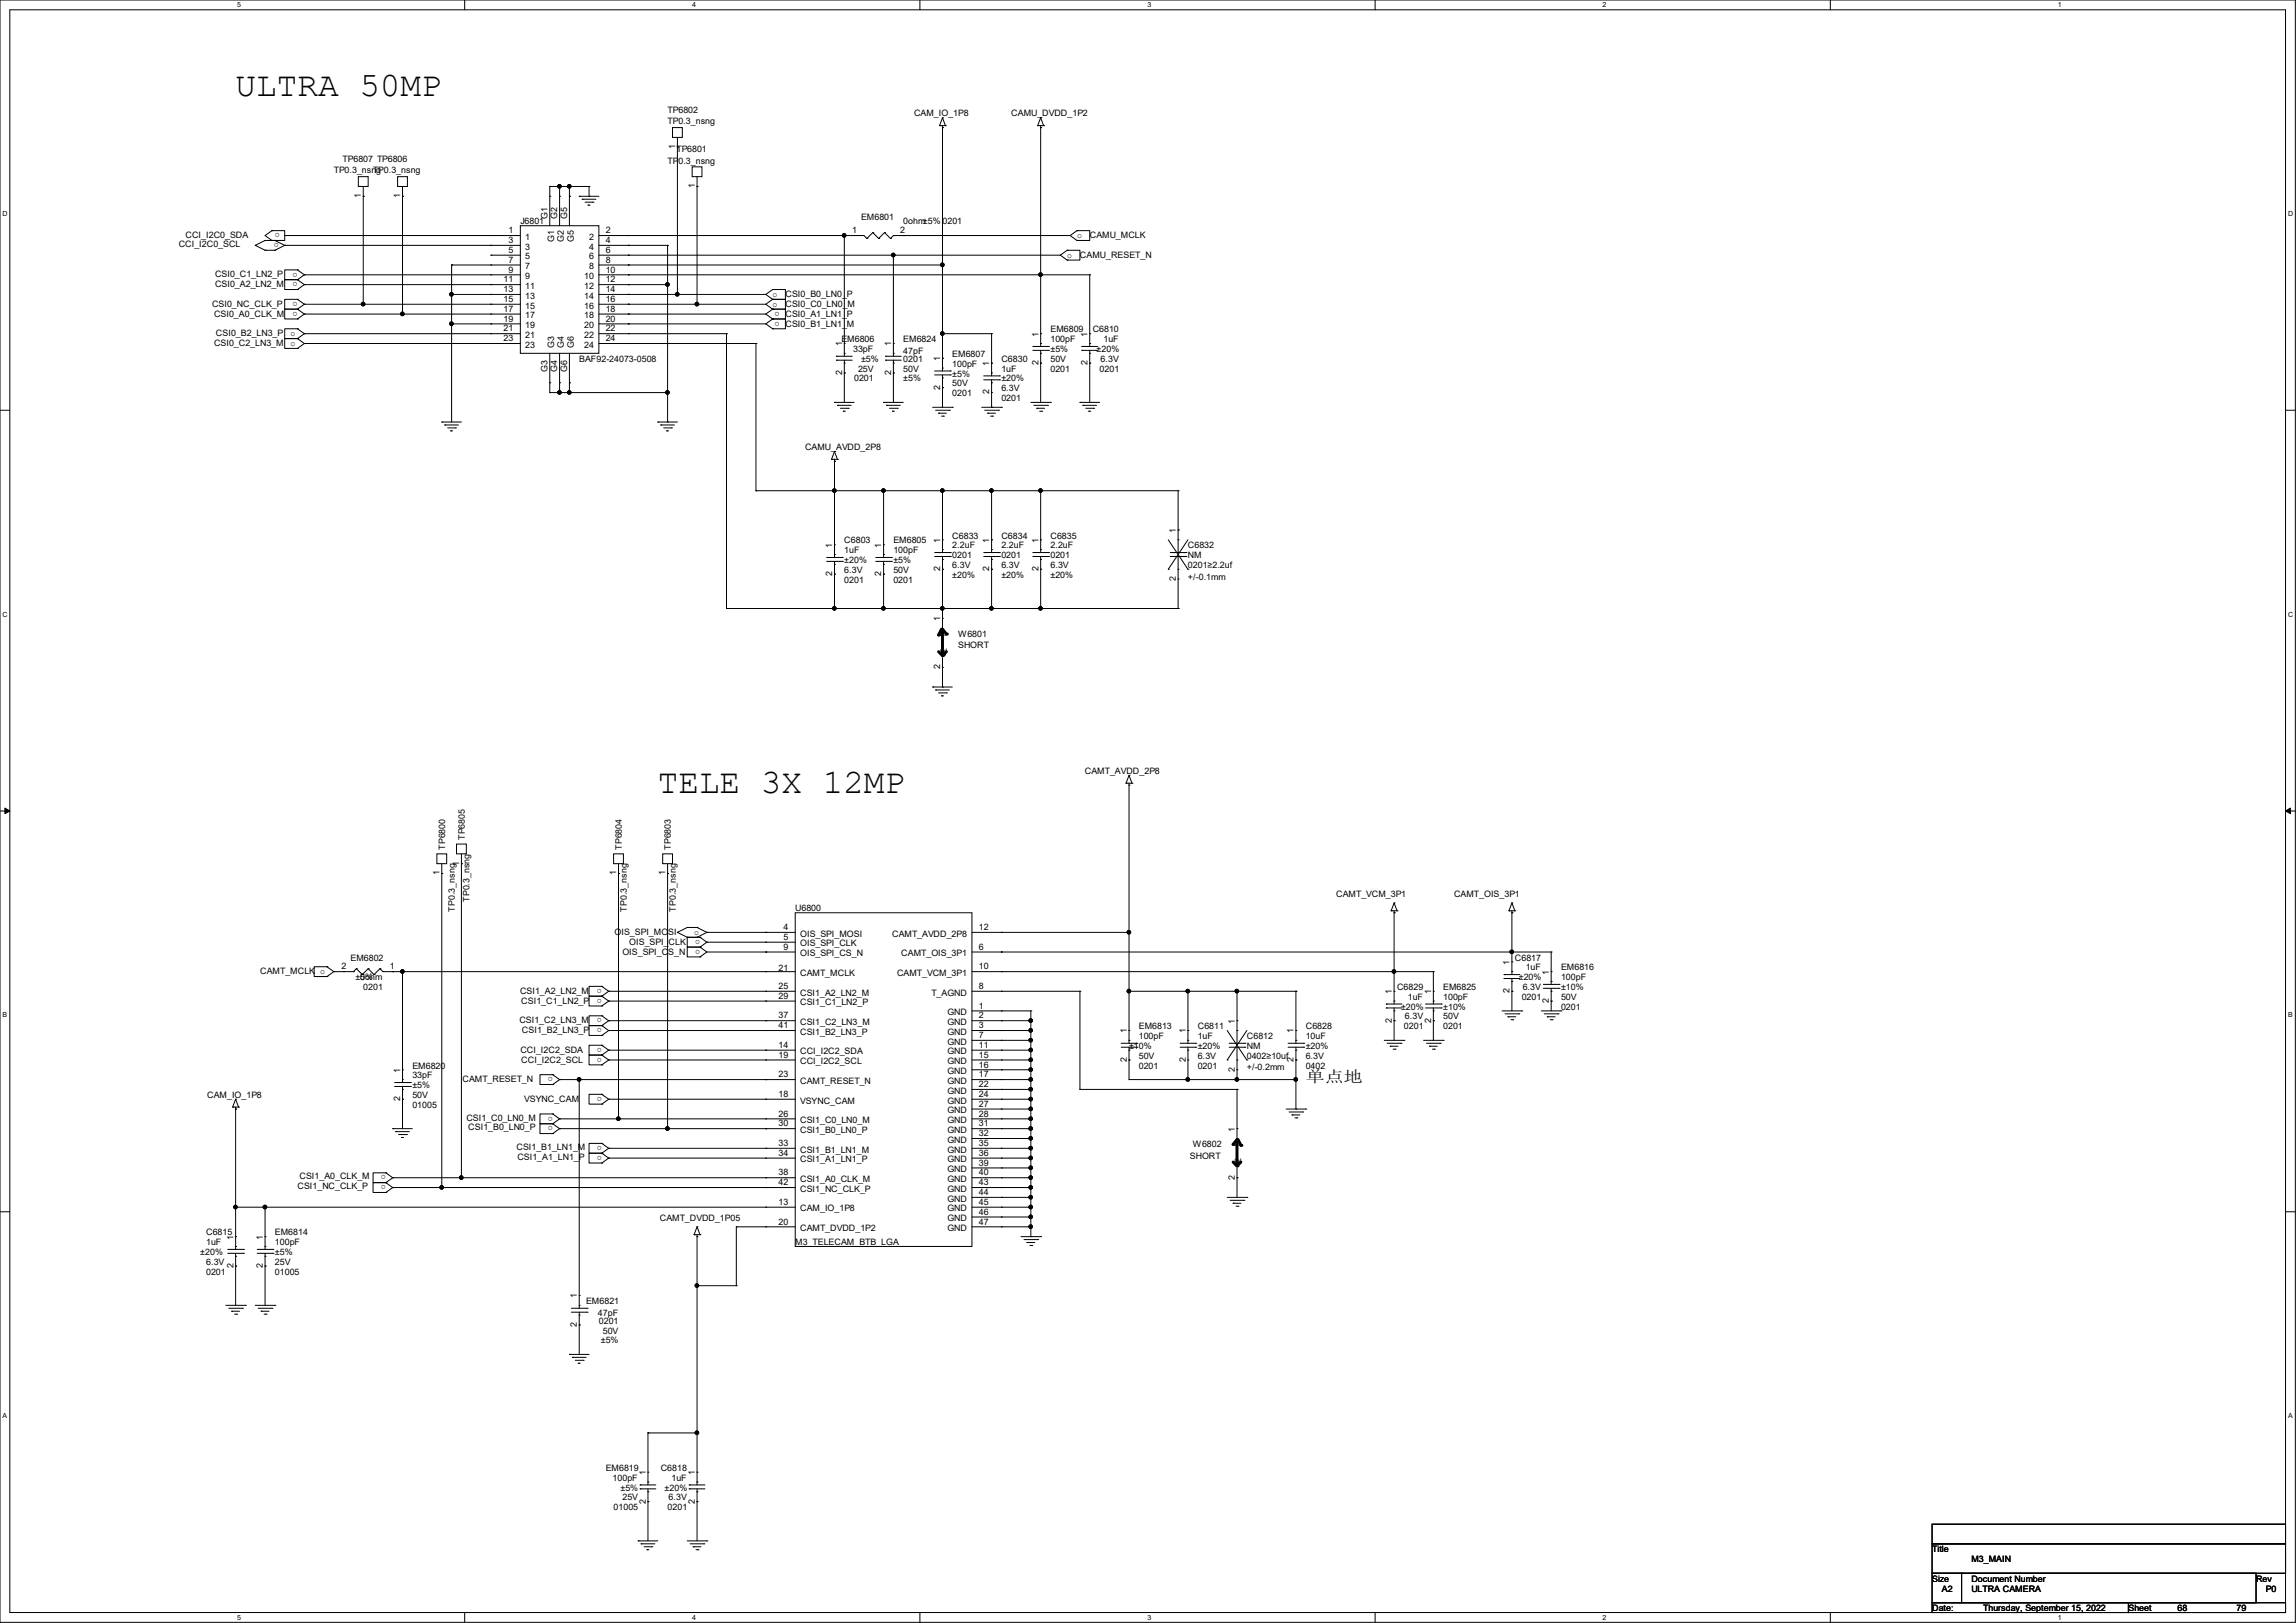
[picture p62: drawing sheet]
<svg xmlns="http://www.w3.org/2000/svg" width="297mm" height="210mm" viewBox="0 0 297 210" stroke-linecap="round" stroke-linejoin="round" font-family="sans-serif">
<defs><g id="words">
<g font-size="4.4">
<text x="30.5" y="12.4">ULTRA 50MP</text>
<text x="85.1" y="102.6">TELE 3X 12MP</text>
</g>
<text font-size="2" x="168.9" y="140">单点地</text>
<g font-size="1.1">
<text x="86.4" y="14.6">TP6802</text>
<text x="86.4" y="16.1">TP0.3_nsng</text>
<text x="118.2" y="15.1">CAM_IO_1P8</text>
<text x="130.8" y="15.1">CAMU_DVDD_1P2</text>
<text x="43.2" y="22.4">TP0.3_nsng</text>
<text x="44.3" y="20.9">TP6807 TP6806</text>
<text x="48.3" y="22.4">TP0.3_nsng</text>
<text x="86.4" y="21.2">TP0.3_nsng</text>
<text x="87.3" y="19.3" transform="rotate(-90 87.3 19.3)">1</text>
<text x="87.5" y="19.6">TP6801</text>
<text x="46.7" y="25.6" transform="rotate(-90 46.7 25.6)">1</text>
<text x="51.8" y="25.6" transform="rotate(-90 51.8 25.6)">1</text>
<text x="67.3" y="29">J6801</text>
<text x="70.8" y="28.3" transform="rotate(-90 70.8 28.3)">G1</text>
<text x="72.1" y="28.3" transform="rotate(-90 72.1 28.3)">G2</text>
<text x="73.4" y="28.3" transform="rotate(-90 73.4 28.3)">G5</text>
<text x="89.9" y="24.4" transform="rotate(-90 89.9 24.4)">1</text>
<text x="111.4" y="28.4">EM6801</text>
<text x="116.8" y="29">0ohm±5% 0201</text>
<text x="23.1" y="32">CCI_I2C0_SCL</text>
<text x="24" y="30.8">CCI_I2C0_SDA</text>
<text x="27.8" y="35.9">CSI0_C1_LN2_P</text>
<text x="36.1" y="31.5" transform="rotate(-180 36.1 31.5)">o</text>
<text x="36.2" y="30.2" transform="rotate(-180 36.2 30.2)">o</text>
<text x="38.5" y="35.3" transform="rotate(-180 38.5 35.3)">o</text>
<text x="65.8" y="30.2">1</text>
<text x="65.8" y="31.5">3</text>
<text x="65.8" y="32.7">5</text>
<text x="65.8" y="34">7</text>
<text x="65.8" y="35.3">9</text>
<text x="67.9" y="31">1</text>
<text x="67.9" y="32.3">3</text>
<text x="67.9" y="33.6">5</text>
<text x="67.9" y="34.8">7</text>
<text x="71.7" y="31.4" transform="rotate(-90 71.7 31.4)">G1</text>
<text x="72.9" y="31.4" transform="rotate(-90 72.9 31.4)">G2</text>
<text x="74.2" y="31.4" transform="rotate(-90 74.2 31.4)">G5</text>
<text x="76.2" y="31">2</text>
<text x="76.2" y="32.3">4</text>
<text x="76.2" y="33.6">6</text>
<text x="76.2" y="34.8">8</text>
<text x="78.4" y="30.2">2</text>
<text x="78.4" y="31.5">4</text>
<text x="78.4" y="32.7">6</text>
<text x="78.4" y="34">8</text>
<text x="78.4" y="35.3">10</text>
<text x="110.2" y="30.2">1</text>
<text x="116.5" y="30.2">2</text>
<text x="138.1" y="33.4">o</text>
<text x="139.3" y="30.8">o</text>
<text x="139.7" y="33.4">CAMU_RESET_N</text>
<text x="141" y="30.8">CAMU_MCLK</text>
<text x="27.4" y="39.7">CSI0_NC_CLK_P</text>
<text x="27.7" y="41">CSI0_A0_CLK_M</text>
<text x="27.8" y="37.2">CSI0_A2_LN2_M</text>
<text x="38.5" y="36.5" transform="rotate(-180 38.5 36.5)">o</text>
<text x="38.5" y="40.3" transform="rotate(-180 38.5 40.3)">o</text>
<text x="38.5" y="39.1" transform="rotate(-180 38.5 39.1)">o</text>
<text x="65.2" y="36.5">11</text>
<text x="65.2" y="37.8">13</text>
<text x="65.2" y="39.1">15</text>
<text x="65.2" y="40.3">17</text>
<text x="65.2" y="41.6">19</text>
<text x="67.9" y="36.1">9</text>
<text x="67.9" y="37.4">11</text>
<text x="67.9" y="38.7">13</text>
<text x="67.9" y="39.9">15</text>
<text x="67.9" y="41.2">17</text>
<text x="75.6" y="36.1">10</text>
<text x="75.6" y="37.4">12</text>
<text x="75.6" y="38.7">14</text>
<text x="75.6" y="39.9">16</text>
<text x="75.6" y="41.2">18</text>
<text x="78.4" y="36.5">12</text>
<text x="78.4" y="37.8">14</text>
<text x="78.4" y="39.1">16</text>
<text x="78.4" y="40.3">18</text>
<text x="78.4" y="41.6">20</text>
<text x="100" y="38.4">o</text>
<text x="100" y="39.7">o</text>
<text x="100.8" y="40.3" transform="rotate(-180 100.8 40.3)">o</text>
<text x="100.8" y="41.6" transform="rotate(-180 100.8 41.6)">o</text>
<text x="101.6" y="38.4">CSI0_B0_LN0_P</text>
<text x="101.6" y="39.7">CSI0_C0_LN0_M</text>
<text x="101.6" y="41">CSI0_A1_LN1_P</text>
<text x="27.7" y="44.8">CSI0_C2_LN3_M</text>
<text x="27.9" y="43.5">CSI0_B2_LN3_P</text>
<text x="37.6" y="44.8">o</text>
<text x="37.6" y="43.5">o</text>
<text x="65.2" y="42.9">21</text>
<text x="65.2" y="44.2">23</text>
<text x="67.9" y="42.5">19</text>
<text x="67.9" y="43.7">21</text>
<text x="67.9" y="45">23</text>
<text x="71.7" y="45.1" transform="rotate(-90 71.7 45.1)">G3</text>
<text x="72.9" y="45.1" transform="rotate(-90 72.9 45.1)">G4</text>
<text x="74.2" y="45.1" transform="rotate(-90 74.2 45.1)">G6</text>
<text x="74.9" y="46.8">BAF92-24073-0508</text>
<text x="75.6" y="42.5">20</text>
<text x="75.6" y="43.7">22</text>
<text x="75.6" y="45">24</text>
<text x="78.4" y="42.9">22</text>
<text x="78.4" y="44.2">24</text>
<text x="101.6" y="42.2">CSI0_B1_LN1_M</text>
<text x="108.8" y="44.3">EM6806</text>
<text x="108.9" y="44.8" transform="rotate(-90 108.9 44.8)">1</text>
<text x="110.4" y="45.6">33pF</text>
<text x="111.4" y="46.8">±5%</text>
<text x="115.3" y="44.8" transform="rotate(-90 115.3 44.8)">1</text>
<text x="116.8" y="44.3">EM6824</text>
<text x="116.8" y="45.8">47pF</text>
<text x="116.8" y="46.8">0201</text>
<text x="121.6" y="46.7" transform="rotate(-90 121.6 46.7)">1</text>
<text x="123.2" y="46.2">EM6807</text>
<text x="123.2" y="47.5">100pF</text>
<text x="128" y="47.4" transform="rotate(-90 128 47.4)">1</text>
<text x="129.5" y="46.8">C6830</text>
<text x="134.3" y="47.2" transform="rotate(-90 134.3 47.2)">2</text>
<text x="134.3" y="43.6" transform="rotate(-90 134.3 43.6)">1</text>
<text x="135.9" y="43">EM6809</text>
<text x="135.9" y="44.3">100pF</text>
<text x="135.9" y="46.8">50V</text>
<text x="135.9" y="45.6">±5%</text>
<text x="140.7" y="47.2" transform="rotate(-90 140.7 47.2)">2</text>
<text x="140.7" y="43.6" transform="rotate(-90 140.7 43.6)">1</text>
<text x="141.4" y="43">C6810</text>
<text x="141.9" y="45.6">±20%</text>
<text x="142.4" y="46.8">6.3V</text>
<text x="142.8" y="44.3">1uF</text>
<text x="70.8" y="48.1" transform="rotate(-90 70.8 48.1)">G3</text>
<text x="72.1" y="48.1" transform="rotate(-90 72.1 48.1)">G4</text>
<text x="73.4" y="48.1" transform="rotate(-90 73.4 48.1)">G6</text>
<text x="108.9" y="48.5" transform="rotate(-90 108.9 48.5)">2</text>
<text x="110.5" y="49.4">0201</text>
<text x="111" y="48.1">25V</text>
<text x="115.3" y="48.5" transform="rotate(-90 115.3 48.5)">2</text>
<text x="116.8" y="48.1">50V</text>
<text x="116.8" y="49.4">±5%</text>
<text x="121.6" y="50.4" transform="rotate(-90 121.6 50.4)">2</text>
<text x="123.2" y="51.3">0201</text>
<text x="123.2" y="50">50V</text>
<text x="123.2" y="48.7">±5%</text>
<text x="128" y="51" transform="rotate(-90 128 51)">2</text>
<text x="129.5" y="48.1">1uF</text>
<text x="129.5" y="51.9">0201</text>
<text x="129.5" y="50.6">6.3V</text>
<text x="129.5" y="49.4">±20%</text>
<text x="135.9" y="48.1">0201</text>
<text x="142.2" y="48.1">0201</text>
<text x="104.1" y="58.3">CAMU_AVDD_2P8</text>
<text x="107.7" y="70.9" transform="rotate(-90 107.7 70.9)">1</text>
<text x="109.2" y="70.3">C6803</text>
<text x="109.2" y="71.6">1uF</text>
<text x="114" y="70.9" transform="rotate(-90 114 70.9)">1</text>
<text x="115.6" y="70.3">EM6805</text>
<text x="115.6" y="71.6">100pF</text>
<text x="121.6" y="70.2" transform="rotate(-90 121.6 70.2)">1</text>
<text x="123.2" y="69.7">C6833</text>
<text x="123.2" y="71">2.2uF</text>
<text x="128" y="70.2" transform="rotate(-90 128 70.2)">1</text>
<text x="129.5" y="69.7">C6834</text>
<text x="129.5" y="71">2.2uF</text>
<text x="134.3" y="70.2" transform="rotate(-90 134.3 70.2)">1</text>
<text x="135.9" y="69.7">C6835</text>
<text x="135.9" y="71">2.2uF</text>
<text x="152.1" y="69" transform="rotate(-90 152.1 69)">1</text>
<text x="153.7" y="71">C6832</text>
<text x="107.7" y="74.5" transform="rotate(-90 107.7 74.5)">2</text>
<text x="109.2" y="75.4">0201</text>
<text x="109.2" y="74.1">6.3V</text>
<text x="109.2" y="72.9">±20%</text>
<text x="114" y="74.5" transform="rotate(-90 114 74.5)">2</text>
<text x="115.6" y="75.4">0201</text>
<text x="115.6" y="74.1">50V</text>
<text x="115.6" y="72.9">±5%</text>
<text x="121.6" y="73.9" transform="rotate(-90 121.6 73.9)">2</text>
<text x="123.2" y="72.2">0201</text>
<text x="123.2" y="73.5">6.3V</text>
<text x="123.2" y="74.8">±20%</text>
<text x="128" y="73.9" transform="rotate(-90 128 73.9)">2</text>
<text x="129.5" y="72.2">0201</text>
<text x="129.5" y="73.5">6.3V</text>
<text x="129.5" y="74.8">±20%</text>
<text x="134.3" y="73.9" transform="rotate(-90 134.3 73.9)">2</text>
<text x="135.9" y="72.2">0201</text>
<text x="135.9" y="73.5">6.3V</text>
<text x="135.9" y="74.8">±20%</text>
<text x="152.1" y="75.2" transform="rotate(-90 152.1 75.2)">2</text>
<text x="153.7" y="72.2">NM</text>
<text x="153.7" y="73.5">0201≥2.2uf</text>
<text x="153.7" y="75">+/-0.1mm</text>
<text x="121.6" y="80.4" transform="rotate(-90 121.6 80.4)">1</text>
<text x="122.5" y="82.5" transform="rotate(-90 122.5 82.5)">1</text>
<text x="124" y="82.4">W6801</text>
<text x="124" y="83.9">SHORT</text>
<text x="121.6" y="86.6" transform="rotate(-90 121.6 86.6)">2</text>
<text x="122.5" y="84.4" transform="rotate(-90 122.5 84.4)">2</text>
<text x="140.3" y="100.2">CAMT_AVDD_2P8</text>
<text x="56.9" y="113.3" transform="rotate(-90 56.9 113.3)">1</text>
<text x="57.6" y="110" transform="rotate(-90 57.6 110)">TP6800</text>
<text x="59.4" y="112" transform="rotate(-90 59.4 112)">1</text>
<text x="60.1" y="108.7" transform="rotate(-90 60.1 108.7)">TP6805</text>
<text x="79.7" y="113.3" transform="rotate(-90 79.7 113.3)">1</text>
<text x="80.4" y="110" transform="rotate(-90 80.4 110)">TP6804</text>
<text x="86.1" y="113.3" transform="rotate(-90 86.1 113.3)">1</text>
<text x="86.8" y="110" transform="rotate(-90 86.8 110)">TP6803</text>
<text x="58.8" y="118" transform="rotate(-90 58.8 118)">TP0.3_nsng</text>
<text x="60.7" y="116.7" transform="rotate(-90 60.7 116.7)">TP0.3_nsng</text>
<text x="81.1" y="118" transform="rotate(-90 81.1 118)">TP0.3_nsng</text>
<text x="87.4" y="118" transform="rotate(-90 87.4 118)">TP0.3_nsng</text>
<text x="102.9" y="117.9">U6800</text>
<text x="172.9" y="116">CAMT_VCM_3P1</text>
<text x="188.1" y="116">CAMT_OIS_3P1</text>
<text x="44.2" y="125.4">2</text>
<text x="45.3" y="124.3">EM6802</text>
<text x="50.4" y="125.4">1</text>
<text x="79.5" y="121">OIS_SPI_MOSI</text>
<text x="80.5" y="123.5">OIS_SPI_CS_N</text>
<text x="81.4" y="122.3">OIS_SPI_CLK</text>
<text x="89.8" y="121">o</text>
<text x="90.6" y="121.6" transform="rotate(-180 90.6 121.6)">o</text>
<text x="90.6" y="122.9" transform="rotate(-180 90.6 122.9)">o</text>
<text x="100.7" y="125.7">21</text>
<text x="101.3" y="120.4">4</text>
<text x="101.3" y="122.9">9</text>
<text x="101.3" y="121.6">5</text>
<text x="103.5" y="121.2">OIS_SPI_MOSI</text>
<text x="103.5" y="123.7">OIS_SPI_CS_N</text>
<text x="103.5" y="122.5">OIS_SPI_CLK</text>
<text x="115.4" y="121.2">CAMT_AVDD_2P8</text>
<text x="116.6" y="123.7">CAMT_OIS_3P1</text>
<text x="126.6" y="122.9">6</text>
<text x="126.6" y="125.4">10</text>
<text x="126.6" y="120.4">12</text>
<text x="195.3" y="124.8" transform="rotate(-90 195.3 124.8)">1</text>
<text x="196" y="124.3">C6817</text>
<text x="197.4" y="125.6">1uF</text>
<text x="201.9" y="125.6">EM6816</text>
<text x="33.7" y="126.1">CAMT_MCLK o</text>
<text x="46" y="126.8">±5%</text>
<text x="46.6" y="126.8">0ohm</text>
<text x="47" y="128.1">0201</text>
<text x="67.3" y="128.6">CSI1_A2_LN2_M</text>
<text x="67.4" y="129.9">CSI1_C1_LN2_P</text>
<text x="77.9" y="128" transform="rotate(-180 77.9 128)">o</text>
<text x="77.9" y="129.2" transform="rotate(-180 77.9 129.2)">o</text>
<text x="77.9" y="131.8" transform="rotate(-180 77.9 131.8)">o</text>
<text x="100.7" y="128">25</text>
<text x="100.7" y="129.2">29</text>
<text x="100.7" y="131.8">37</text>
<text x="103.5" y="126.3">CAMT_MCLK</text>
<text x="103.5" y="128.8">CSI1_A2_LN2_M</text>
<text x="103.5" y="130.1">CSI1_C1_LN2_P</text>
<text x="116" y="126.3">CAMT_VCM_3P1</text>
<text x="120.5" y="128.8">T_AGND</text>
<text x="122.6" y="131.4">GND</text>
<text x="126.6" y="130.5">1</text>
<text x="126.6" y="131.8">2</text>
<text x="126.6" y="128">8</text>
<text x="180" y="128.6" transform="rotate(-90 180 128.6)">1</text>
<text x="180.7" y="128.1">C6829</text>
<text x="181.2" y="130.6">±20%</text>
<text x="181.7" y="131.9">6.3V</text>
<text x="182.1" y="129.4">1uF</text>
<text x="185.1" y="128.6" transform="rotate(-90 185.1 128.6)">1</text>
<text x="186.7" y="128.1">EM6825</text>
<text x="186.7" y="129.4">100pF</text>
<text x="186.7" y="131.9">50V</text>
<text x="186.7" y="130.6">±10%</text>
<text x="195.3" y="128.5" transform="rotate(-90 195.3 128.5)">2</text>
<text x="196.5" y="126.8">±20%</text>
<text x="196.9" y="129.4">0201</text>
<text x="197" y="128.1">6.3V</text>
<text x="200.4" y="129.8" transform="rotate(-90 200.4 129.8)">2</text>
<text x="200.4" y="126.1" transform="rotate(-90 200.4 126.1)">1</text>
<text x="201.9" y="126.8">100pF</text>
<text x="201.9" y="130.6">0201</text>
<text x="201.9" y="129.4">50V</text>
<text x="201.9" y="128.1">±10%</text>
<text x="67.2" y="132.4">CSI1_C2_LN3_M</text>
<text x="67.3" y="136.2">CCI_I2C2_SDA</text>
<text x="67.4" y="137.5">CCI_I2C2_SCL</text>
<text x="67.5" y="133.7">CSI1_B2_LN3_P</text>
<text x="77.9" y="133.1" transform="rotate(-180 77.9 133.1)">o</text>
<text x="77.9" y="135.6" transform="rotate(-180 77.9 135.6)">o</text>
<text x="77.9" y="136.9" transform="rotate(-180 77.9 136.9)">o</text>
<text x="100.7" y="133.1">41</text>
<text x="100.7" y="135.6">14</text>
<text x="100.7" y="136.9">19</text>
<text x="103.5" y="132.6">CSI1_C2_LN3_M</text>
<text x="103.5" y="133.9">CSI1_B2_LN3_P</text>
<text x="103.5" y="136.4">CCI_I2C2_SDA</text>
<text x="103.5" y="137.7">CCI_I2C2_SCL</text>
<text x="122.6" y="132.6">GND</text>
<text x="122.6" y="136.4">GND</text>
<text x="122.6" y="133.9">GND</text>
<text x="122.6" y="135.2">GND</text>
<text x="122.6" y="137.7">GND</text>
<text x="126.6" y="135.6">11</text>
<text x="126.6" y="133.1">3</text>
<text x="126.6" y="134.3">7</text>
<text x="126.6" y="136.9">15</text>
<text x="145.8" y="137.4" transform="rotate(-90 145.8 137.4)">2</text>
<text x="145.8" y="133.7" transform="rotate(-90 145.8 133.7)">1</text>
<text x="146.1" y="135.7">±10%</text>
<text x="147.3" y="133.2">EM6813</text>
<text x="147.3" y="134.5">100pF</text>
<text x="147.3" y="137">50V</text>
<text x="153.4" y="137.4" transform="rotate(-90 153.4 137.4)">2</text>
<text x="153.4" y="133.7" transform="rotate(-90 153.4 133.7)">1</text>
<text x="154.9" y="133.2">C6811</text>
<text x="154.9" y="134.5">1uF</text>
<text x="154.9" y="137">6.3V</text>
<text x="154.9" y="135.7">±20%</text>
<text x="159.7" y="132.5" transform="rotate(-90 159.7 132.5)">1</text>
<text x="161.3" y="134.5">C6812</text>
<text x="161.3" y="135.7">NM</text>
<text x="161.3" y="137">0402≥10uf</text>
<text x="167.3" y="137.4" transform="rotate(-90 167.3 137.4)">2</text>
<text x="167.3" y="133.7" transform="rotate(-90 167.3 133.7)">1</text>
<text x="168.9" y="133.2">C6828</text>
<text x="168.9" y="134.5">10uF</text>
<text x="168.9" y="137">6.3V</text>
<text x="168.9" y="135.7">±20%</text>
<text x="180" y="132.3" transform="rotate(-90 180 132.3)">2</text>
<text x="181.6" y="133.2">0201</text>
<text x="185.1" y="132.3" transform="rotate(-90 185.1 132.3)">2</text>
<text x="186.7" y="133.2">0201</text>
<text x="26.8" y="142.1">CAM_IO_1P8</text>
<text x="51.8" y="142.5" transform="rotate(-90 51.8 142.5)">2</text>
<text x="51.8" y="138.8" transform="rotate(-90 51.8 138.8)">1</text>
<text x="53.3" y="138.3">EM6820</text>
<text x="53.3" y="139.5">33pF</text>
<text x="53.3" y="143.3">01005</text>
<text x="53.3" y="142.1">50V</text>
<text x="53.3" y="140.8">±5%</text>
<text x="59.8" y="140">CAMT_RESET_N</text>
<text x="67.8" y="142.6">VSYNC_CAM</text>
<text x="71.5" y="139.4" transform="rotate(-180 71.5 139.4)">o</text>
<text x="77.9" y="141.9" transform="rotate(-180 77.9 141.9)">o</text>
<text x="100.7" y="139.4">23</text>
<text x="100.7" y="141.9">18</text>
<text x="103.5" y="140.3">CAMT_RESET_N</text>
<text x="103.5" y="142.8">VSYNC_CAM</text>
<text x="122.6" y="139">GND</text>
<text x="122.6" y="141.5">GND</text>
<text x="122.6" y="140.3">GND</text>
<text x="122.6" y="142.8">GND</text>
<text x="126.6" y="138.1">16</text>
<text x="126.6" y="140.7">22</text>
<text x="126.6" y="139.4">17</text>
<text x="126.6" y="141.9">24</text>
<text x="126.6" y="143.2">27</text>
<text x="147.3" y="138.3">0201</text>
<text x="154.9" y="138.3">0201</text>
<text x="159.7" y="138.7" transform="rotate(-90 159.7 138.7)">2</text>
<text x="161.3" y="138.5">+/-0.2mm</text>
<text x="168.9" y="138.3">0402</text>
<text x="60.3" y="145">CSI1_C0_LN0_M</text>
<text x="60.6" y="146.3">CSI1_B0_LN0_P</text>
<text x="66.8" y="148.8">CSI1_B1_LN1_M</text>
<text x="71.5" y="144.5" transform="rotate(-180 71.5 144.5)">o</text>
<text x="71.5" y="145.8" transform="rotate(-180 71.5 145.8)">o</text>
<text x="77.9" y="148.3" transform="rotate(-180 77.9 148.3)">o</text>
<text x="77.9" y="149.6" transform="rotate(-180 77.9 149.6)">o</text>
<text x="100.7" y="144.5">26</text>
<text x="100.7" y="145.8">30</text>
<text x="100.7" y="148.3">33</text>
<text x="100.7" y="149.6">34</text>
<text x="103.5" y="145.3">CSI1_C0_LN0_M</text>
<text x="103.5" y="146.6">CSI1_B0_LN0_P</text>
<text x="103.5" y="149.1">CSI1_B1_LN1_M</text>
<text x="122.6" y="149.1">GND</text>
<text x="122.6" y="144.1">GND</text>
<text x="122.6" y="145.3">GND</text>
<text x="122.6" y="146.6">GND</text>
<text x="122.6" y="147.9">GND</text>
<text x="126.6" y="148.3">35</text>
<text x="126.6" y="144.5">28</text>
<text x="126.6" y="145.8">31</text>
<text x="126.6" y="149.6">36</text>
<text x="126.6" y="147">32</text>
<text x="153.9" y="149.9">SHORT</text>
<text x="154.3" y="148.4">W6802</text>
<text x="159.7" y="146.4" transform="rotate(-90 159.7 146.4)">1</text>
<text x="160.6" y="148.6" transform="rotate(-90 160.6 148.6)">1</text>
<text x="38.5" y="153.9">CSI1_NC_CLK_P</text>
<text x="38.7" y="152.6">CSI1_A0_CLK_M</text>
<text x="49.9" y="152.1" transform="rotate(-180 49.9 152.1)">o</text>
<text x="49.9" y="153.4" transform="rotate(-180 49.9 153.4)">o</text>
<text x="66.9" y="150.1">CSI1_A1_LN1_P</text>
<text x="100.7" y="152.1">38</text>
<text x="100.7" y="153.4">42</text>
<text x="100.7" y="155.9">13</text>
<text x="103.5" y="150.4">CSI1_A1_LN1_P</text>
<text x="103.5" y="153">CSI1_A0_CLK_M</text>
<text x="103.5" y="154.2">CSI1_NC_CLK_P</text>
<text x="122.6" y="151.7">GND</text>
<text x="122.6" y="154.2">GND</text>
<text x="122.6" y="155.5">GND</text>
<text x="122.6" y="150.4">GND</text>
<text x="122.6" y="153">GND</text>
<text x="126.6" y="150.8">39</text>
<text x="126.6" y="153.4">43</text>
<text x="126.6" y="154.6">44</text>
<text x="126.6" y="155.9">45</text>
<text x="126.6" y="152.1">40</text>
<text x="159.7" y="152.6" transform="rotate(-90 159.7 152.6)">2</text>
<text x="160.6" y="150.5" transform="rotate(-90 160.6 150.5)">2</text>
<text x="26.7" y="159.9">C6815</text>
<text x="26.7" y="161.1">1uF</text>
<text x="30.2" y="160.4" transform="rotate(-90 30.2 160.4)">1</text>
<text x="34" y="160.4" transform="rotate(-90 34 160.4)">1</text>
<text x="35.6" y="159.9">EM6814</text>
<text x="35.6" y="161.1">100pF</text>
<text x="85.3" y="158">CAMT_DVDD_1P05</text>
<text x="100.7" y="158.5">20</text>
<text x="102.9" y="161.1">M3_TELECAM_BTB_LGA</text>
<text x="103.5" y="156.8">CAM_IO_1P8</text>
<text x="103.5" y="159.3">CAMT_DVDD_1P2</text>
<text x="122.6" y="156.8">GND</text>
<text x="122.6" y="158">GND</text>
<text x="122.6" y="159.3">GND</text>
<text x="126.6" y="157.2">46</text>
<text x="126.6" y="158.5">47</text>
<text x="25.9" y="162.4">±20%</text>
<text x="26.7" y="164.9">0201</text>
<text x="26.7" y="163.7">6.3V</text>
<text x="30.2" y="164.1" transform="rotate(-90 30.2 164.1)">2</text>
<text x="34" y="164.1" transform="rotate(-90 34 164.1)">2</text>
<text x="35.6" y="164.9">01005</text>
<text x="35.6" y="163.7">25V</text>
<text x="35.6" y="162.4">±5%</text>
<text x="74.6" y="171.7" transform="rotate(-90 74.6 171.7)">2</text>
<text x="74.6" y="168" transform="rotate(-90 74.6 168)">1</text>
<text x="75.8" y="168.7">EM6821</text>
<text x="77.3" y="170.3">47pF</text>
<text x="77.5" y="171.3">0201</text>
<text x="77.7" y="173.8">±5%</text>
<text x="78" y="172.6">50V</text>
<text x="78.4" y="190.3">EM6819</text>
<text x="79.2" y="191.6">100pF</text>
<text x="83.5" y="190.9" transform="rotate(-90 83.5 190.9)">1</text>
<text x="85.5" y="190.3">C6818</text>
<text x="86.9" y="191.6">1uF</text>
<text x="89.9" y="190.9" transform="rotate(-90 89.9 190.9)">1</text>
<text x="79.4" y="195.4">01005</text>
<text x="80.3" y="192.9">±5%</text>
<text x="80.5" y="194.1">25V</text>
<text x="83.5" y="194.6" transform="rotate(-90 83.5 194.6)">2</text>
<text x="86" y="192.9">±20%</text>
<text x="86.4" y="195.4">0201</text>
<text x="86.5" y="194.1">6.3V</text>
<text x="89.9" y="194.6" transform="rotate(-90 89.9 194.6)">2</text>
<text x="249.9" y="200.9">Title</text>
<text x="255" y="202.1">M3_MAIN</text>
<text x="249.9" y="204.7">Size</text>
<text x="249.9" y="208.5">Date:</text>
<text x="251.2" y="206">A2</text>
<text x="255" y="204.7">Document Number</text>
<text x="255" y="206">ULTRA CAMERA</text>
<text x="256.5" y="208.5">Thursday, September 15, 2022</text>
<text x="275.3" y="208.5">Sheet</text>
<text x="281.7" y="208.5">68</text>
<text x="289.3" y="208.5">79</text>
<text x="291.9" y="204.7">Rev</text>
<text x="293.1" y="206">P0</text>
</g>
<g font-size=".9">
<text x="30.7" y=".9">5</text>
<text x="89.5" y=".9">4</text>
<text x="148.4" y=".9">3</text>
<text x="207.3" y=".9">2</text>
<text x="266.2" y=".9">1</text>
<text x=".3" y="28">D</text>
<text x="296" y="28">D</text>
<text x=".3" y="79.8">C</text>
<text x="296" y="79.8">C</text>
<text x=".3" y="131.7">B</text>
<text x="296" y="131.7">B</text>
<text x=".3" y="183.5">A</text>
<text x="296" y="183.5">A</text>
<text x="30.7" y="209.6">5</text>
<text x="89.5" y="209.6">4</text>
<text x="148.4" y="209.6">3</text>
<text x="207.3" y="209.6">2</text>
<text x="266.2" y="209.6">1</text>
</g>
</g></defs>
<path d="M0 0h296.9v209.9h-296.9zM1.3 1.3h294.4v207.4h-294.4z" fill="none" stroke="#000" stroke-width=".13"/>
<g fill="#fff">
<path d="M30.7 .1h.5v1h-.5z"/>
<path d="M30.7 208.8h.5v1h-.5z"/>
</g>
<path d="M60.1 0v1.3M60.1 208.7v1.2" fill="none" stroke="#000" stroke-width=".13"/>
<g fill="#fff">
<path d="M89.5 .1h.5v1h-.5z"/>
<path d="M89.5 208.8h.5v1h-.5z"/>
</g>
<path d="M119 0v1.3M119 208.7v1.2" fill="none" stroke="#000" stroke-width=".13"/>
<g fill="#fff">
<path d="M148.4 .1h.5v1h-.5z"/>
<path d="M148.4 208.8h.5v1h-.5z"/>
</g>
<path d="M177.9 0v1.3M177.9 208.7v1.2" fill="none" stroke="#000" stroke-width=".13"/>
<g fill="#fff">
<path d="M207.3 .1h.5v1h-.5z"/>
<path d="M207.3 208.8h.5v1h-.5z"/>
</g>
<path d="M236.8 0v1.3M236.8 208.7v1.2" fill="none" stroke="#000" stroke-width=".13"/>
<g fill="#fff">
<path d="M266.2 .1h.5v1h-.5z"/>
<path d="M266.2 208.8h.5v1h-.5z"/>
<path d="M.3 27.2h.7v1h-.7z"/>
<path d="M296 27.2h.6v1h-.6z"/>
<path d="M.3 79h.7v1h-.7z"/>
<path d="M296 79h.6v1h-.6z"/>
</g>
<path d="M0 53.1h1.3M295.7 53.1h1.2" fill="none" stroke="#000" stroke-width=".13"/>
<g fill="#fff">
<path d="M.3 130.9h.6v1h-.6z"/>
<path d="M296 130.9h.6v1h-.6z"/>
</g>
<path d="M0 104.9h1.3M295.7 104.9h1.2" fill="none" stroke="#000" stroke-width=".13"/>
<path d="M.6 104.6l.7 .3-.7 .4zM295.7 104.9l.6-.3v.7z" fill="#000" stroke="#000" stroke-width=".13"/>
<g fill="#fff">
<path d="M.3 182.7h.6v1h-.6z"/>
<path d="M296 182.7h.5v1h-.5z"/>
</g>
<g fill="none" stroke="#000" stroke-width=".13">
<path d="M87 16.5h1.3v1.3h-1.3zM87.6 19h.1M87.6 17.8v20.3M121.5 16.3h.1M121.5 16.3h.8M121.9 16.5h.1M121.9 15.2h.1M121.9 16.3v31.7M121.9 15.2l.4 1.1M121.9 15.2l-.4 1.1M122.3 16.3h.1M134.2 16.3h.1"/>
<path d="M134.2 16.3h.8M134.6 16.5h.1M134.6 15.2h.1M134.6 16.3v28.5M134.6 15.2l-.4 1.1M134.6 15.2l.4 1.1M135 16.3h.1M33 31.7h.1M33 31.7l1.3 .7M34.3 32.4h.1M34.3 31.1h.1M34.3 32.4h1.3"/>
<path d="M34.3 31.1h1.3M34.3 31.1l-1.3 .6M35.2 31.1h.1M35.2 29.8h.1M35.2 29.8h1.6v1.3h-1.6M35.2 29.8l-.9 .7 .9 .6M35.6 32.4h.1M35.6 31.1h.1M35.6 31.1l1.2 .6M36.8 31.7h.1M36.8 30.5h.1M36.8 31.7l-1.2 .7"/>
<path d="M36.8 30.5h30.5M36.8 31.7h30.5M38.5 37.5h.1M38.5 36.2h.1M38.5 36.2h-1.7v1.3h1.7M38.5 34.9h.1M38.5 34.9h-1.7v1.3h1.7M38.5 38.7h.1M38.5 38.7h-1.7v1.3h1.7M38.5 36.2l.9 .6M38.5 34.9l.9 .7M38.5 38.7l.9 .7"/>
<path d="M39.4 36.8h.1M39.4 35.6h.1M39.4 39.4h.1M39.4 36.8l-.9 .7M39.4 35.6l-.9 .6M39.4 39.4l-.9 .6M39.4 35.6h27.9M39.4 36.8h27.9M39.4 39.4h27.9M46.4 22.9h1.2v1.2h-1.2zM47 25.4h.1M47 39.4h.1"/>
<path d="M47 24.1v15.3M51.4 22.9h1.3v1.2h-1.3zM52.1 25.4h.1M52.1 24.1v16.5M58.4 34.3h.1M58.4 38.1h.1M58.4 34.3h8.9M58.4 38.1h8.9M58.4 34.3v20.3M63.5 30.5h.1M63.5 31.7h.1M63.5 33h.1"/>
<path d="M63.5 34.3h.1M63.5 35.6h.1M63.5 36.8h.1M63.5 38.1h.1M63.5 39.4h.1M63.5 33h3.8M67.3 29.2h10.2v16.5h-10.2zM71.1 25.4h.1M71.1 24.1h.1M71.1 24.1v5.1M71.1 24.1h5.1M72.4 25.4h.1"/>
<path d="M72.4 24.1h.1M72.4 24.1v5.1M73.7 25.4h.1M73.7 24.1h.1M73.7 24.1v5.1M74.9 25.4h.1M74.9 25.4h2.6M75.3 25.8h.1M75.3 25.8h1.8M75.7 26.2h1M76.1 26.5h.1M76.1 26.5h.2"/>
<path d="M76.2 24.1h.1M76.2 25.4h.1M76.2 24.1v1.3M76.7 26.2h.1M77.5 30.5h34.3l.3 .4M77.5 31.7h8.9M77.5 33h59.7M77.5 34.3h44.4M77.5 35.6h63.5M77.5 36.8h8.9M77.5 38.1h21.6M77.5 39.4h21.6"/>
<path d="M81.3 30.5h.1M81.3 31.7h.1M81.3 33h.1M81.3 34.3h.1M81.3 35.6h.1M81.3 36.8h.1M81.3 38.1h.1M81.3 39.4h.1M86.4 31.7h.1M86.4 31.7v22.9M87.6 38.1h.1M89.5 21.6h1.3v1.3h-1.3z"/>
<path d="M90.2 24.1h.1M90.2 39.4h.1M90.2 22.9v16.5M99.1 38.1l.8 .6M99.1 39.4l.8 .6M99.9 37.5h.1M99.9 38.7h.1M99.9 37.5h1.7v1.2h-1.7M99.9 38.7h1.7v1.3h-1.7M99.9 37.5l-.8 .6M99.9 38.7l-.8 .7M109.2 30.5h.1"/>
<path d="M109.2 30.5v15.6M110.5 30.5h.1M112.1 30.9h.1M112.9 30.1h.1M112.9 30.1l-.8 .8M112.9 30.1l.8 .8M113.7 30.9h.1M114.4 30.1h.1M114.4 30.1l-.7 .8M114.4 30.1l.8 .8M115.2 30.9h.1M115.6 30.5h.1"/>
<path d="M115.6 33h.1M115.6 33v13.1M115.6 30.5h22.8M115.6 30.5l-.4 .4M116.8 30.5h.1M134.6 35.6h.1M137.2 33l.8 .7M138 32.4h.1M138 33.7h.1M138 32.4h1.7v1.3h-1.7M138 32.4l-.8 .6M138.4 30.5l.9 .6"/>
<path d="M139.3 29.8h.1M139.3 31.1h.1M139.3 29.8h1.7v1.3h-1.7M139.3 29.8l-.9 .7M141 35.6h.1M141 35.6v9.2M38.5 41.3h.1M38.5 40h.1M38.5 40h-1.7v1.3h1.7M38.5 43.8h.1M38.5 45.1h.1M38.5 43.8h-1.7v1.3h1.7"/>
<path d="M38.5 42.5h.1M38.5 42.5h-1.7v1.3h1.7M38.5 40l.9 .6M38.5 43.8l.9 .6M38.5 42.5l.9 .7M39.4 40.6h.1M39.4 44.4h.1M39.4 43.2h.1M39.4 40.6l-.9 .7M39.4 44.4l-.9 .7M39.4 43.2l-.9 .6M39.4 40.6h27.9"/>
<path d="M39.4 43.2h27.9M39.4 44.4h27.9M52.1 40.6h.1M57.1 54.6h.1M57.1 54.6h2.6M57.5 55h.1M57.5 55h1.8M57.9 55.4h1M58.3 55.8h.1M58.3 55.8h.2M58.4 41.9h.1M58.4 41.9h8.9"/>
<path d="M58.9 55.4h.1M63.5 40.6h.1M63.5 41.9h.1M63.5 43.2h.1M63.5 44.4h.1M71.1 49.5h.1M71.1 50.8h.1M71.1 45.7v5.1M71.1 50.8h15.3M72.4 49.5h.1M72.4 50.8h.1M72.4 45.7v5.1"/>
<path d="M73.7 49.5h.1M73.7 50.8h.1M73.7 45.7v5.1M77.5 40.6h21.6M77.5 41.9h21.6M77.5 43.2h16.5M77.5 44.4h20.3M81.3 40.6h.1M81.3 41.9h.1M81.3 43.2h.1M81.3 44.4h.1M85.1 54.6h.1"/>
<path d="M85.1 54.6h2.5M85.5 55h.1M85.5 55h1.7M85.9 55.4h1M86.2 55.8h.1M86.2 55.8h.3M86.4 50.8h.1M86.4 54.6h.1M86.9 55.4h.1M94 43.2h.1M94 43.2v35.5M97.8 44.4h.1"/>
<path d="M97.8 44.4v19.1M99.1 40.6l.8 .7M99.1 41.9l.8 .6M99.9 40h.1M99.9 41.3h.1M99.9 40h1.7v1.3h-1.7M99.9 42.5h.1M99.9 41.3h1.7v1.2h-1.7M99.9 40l-.8 .6M99.9 41.3l-.8 .6M107.6 59.4h.1M107.6 59.4h.7"/>
<path d="M107.9 52.1h.1M107.9 59.7h.1M107.9 58.4h.1M107.9 52.1h2.6M107.9 59.4v12.7M107.9 58.4l-.3 1M107.9 58.4l.4 1M108.2 46.1h.1M108.2 46.6h.1M108.2 46.1h2M108.2 46.6h2M108.3 52.5h.1"/>
<path d="M108.3 59.4h.1M108.3 52.5h1.8M108.7 52.8h1M109.1 53.2h.1M109.1 53.2h.2M109.2 45.7h.1M109.2 47h.1M109.2 44.4h.1M109.2 48.3h.1M109.2 46.6v5.5M109.7 52.8h.1M114.3 52.1h.1"/>
<path d="M114.3 52.1h2.5M114.6 46.1h.1M114.6 46.6h.1M114.6 46.1h2M114.6 46.6h2M114.7 52.5h.1M114.7 52.5h1.8M115.1 52.8h1M115.4 53.2h.1M115.4 53.2h.3M115.6 45.7h.1M115.6 47h.1"/>
<path d="M115.6 44.4h.1M115.6 48.3h.1M115.6 46.6v5.5M116.1 52.8h.1M120.6 52.7h2.6M120.9 48h2M120.9 48.5h2M121 53.1h1.8M121.4 53.5h.1M121.4 53.5h1M121.8 53.8h.2M121.9 47.6h.1"/>
<path d="M121.9 48.9h.1M121.9 46.4h.1M121.9 50.2h.1M121.9 43.2h.1M121.9 48.5v4.2M121.9 43.2h6.4M122 53.8h.1M122.8 53.1h.1M122.9 48h.1M122.9 48.5h.1M123.2 52.7h.1M127 52.7h2.5"/>
<path d="M127.3 48.6h2M127.3 49.1h2M127.4 53.1h1.8M127.8 53.5h.1M127.8 53.5h1M128.1 53.8h.3M128.3 48.3h.1M128.3 49.5h.1M128.3 47h.1M128.3 50.8h.1M128.3 52.7h.1M128.3 43.2h.1"/>
<path d="M128.3 43.2v5.4M128.3 49.1v3.6M128.4 53.8h.1M129.2 53.1h.1M129.3 48.6h.1M129.3 49.1h.1M129.5 52.7h.1M133.3 52.1h2.6M133.6 44.8h2M133.6 45.3h2M133.7 52.5h1.8M134.1 52.8h.1"/>
<path d="M134.1 52.8h1M134.5 53.2h.2M134.6 44.4h.1M134.6 45.7h.1M134.6 43.2h.1M134.6 47h.1M134.6 45.3v6.8M134.7 53.2h.1M135.5 52.5h.1M135.6 44.8h.1M135.6 45.3h.1M135.9 52.1h.1"/>
<path d="M139.7 52.1h.1M139.7 52.1h2.5M140 44.8h.1M140 45.3h.1M140 44.8h2M140 45.3h2M140.1 52.5h.1M140.1 52.5h1.8M140.5 52.8h1M140.8 53.2h.1M140.8 53.2h.3M141 44.4h.1"/>
<path d="M141 45.7h.1M141 43.2h.1M141 47h.1M141 45.3v6.8M141.5 52.8h.1M94 78.7h.1M94 78.7h58.4M97.8 63.5h.1M97.8 63.5h54.6M106.9 72.1h2.1M106.9 72.6h2.1M107.9 71.8h.1"/>
<path d="M107.9 73h.1M107.9 70.5h.1M107.9 74.3h.1M107.9 63.5h.1M107.9 78.7h.1M107.9 72.6v6.1M109 72.1h.1M109 72.6h.1M113.3 72.1h2M113.3 72.6h2M114.3 71.8h.1M114.3 73h.1"/>
<path d="M114.3 70.5h.1M114.3 74.3h.1M114.3 63.5h.1M114.3 78.7h.1M114.3 63.5v8.6M114.3 72.6v6.1M115.3 72.1h.1M115.3 72.6h.1M120.9 71.5h2M120.9 72h2M121.9 71.1h.1M121.9 72.4h.1"/>
<path d="M121.9 69.8h.1M121.9 73.7h.1M121.9 63.5h.1M121.9 78.7h.1M121.9 63.5v8M121.9 72v9.3M122.9 71.5h.1M122.9 72h.1M127.3 71.5h2M127.3 72h2M128.3 71.1h.1M128.3 72.4h.1"/>
<path d="M128.3 69.8h.1M128.3 73.7h.1M128.3 63.5h.1M128.3 78.7h.1M128.3 63.5v8M128.3 72v6.7M129.3 71.5h.1M129.3 72h.1M133.6 71.5h2M133.6 72h2M134.6 71.1h.1M134.6 72.4h.1"/>
<path d="M134.6 69.8h.1M134.6 73.7h.1M134.6 63.5h.1M134.6 78.7h.1M134.6 63.5v8M134.6 72v6.7M135.6 71.5h.1M135.6 72h.1M151.1 73.7h.1M151.1 69.8l2.6 3.9M151.4 71.5h2M151.4 72h2"/>
<path d="M152.4 69.8h.1M152.4 73.7h.1M152.4 68.6h.1M152.4 74.9h.1M152.4 78.7h.1M152.4 63.5h.1M152.4 63.5v8M152.4 72v6.7M153.4 71.5h.1M153.4 72h.1M153.7 73.7h.1M153.7 69.8l-2.6 3.9"/>
<path d="M120.6 88.9h.1M120.6 88.9h2.6M121 89.3h.1M121 89.3h1.8M121.4 89.7h1M121.8 90h.1M121.8 90h.2M121.9 80h.1M121.9 86.4h.1M121.9 88.9h.1M121.9 85.1v3.8M122.4 89.7h.1"/>
<path d="M56.5 110.5h1.3v1.3h-1.3zM57.1 113h.1M57.1 111.8v41.9M59.1 109.2h1.2v1.3h-1.2zM59.7 111.8h.1M59.7 110.5v41.9M79.4 110.5h1.2v1.3h-1.2zM80 113h.1M80 111.8v33M85.7 110.5h1.3v1.3h-1.3zM86.4 113h.1M86.4 111.8v34.2"/>
<path d="M102.9 118.1h22.8v43.2h-22.8zM145.7 101.3h.1M145.7 101.3h.7M146 101.6h.1M146 100.3h.1M146 101.3v33.7M146 100.3l-.3 1M146 100.3l.4 1M146.4 101.3h.1M180 117.9h.1M180 117.9h.7M180.3 118.1h.1"/>
<path d="M180.3 116.8h.1M180.3 117.9v12M180.3 116.8l.4 1.1M180.3 116.8l-.3 1.1M180.7 117.9h.1M195.2 117.9h.1M195.2 117.9h.8M195.6 118.1h.1M195.6 116.8h.1M195.6 117.9v8.2M195.6 116.8l.4 1.1M195.6 116.8l-.4 1.1"/>
<path d="M196 117.9h.1M42.3 125.1h.1M42.3 126.4h.1M42.3 125.1h-1.7v1.3h1.7M42.3 125.1l.9 .6M43.2 125.7h.1M43.2 125.7l-.9 .7M43.2 125.7h2.5M44.4 125.7h.1M45.7 125.7h.1M46.1 125.3h.1M46.1 125.3l.8 .8"/>
<path d="M46.1 125.3l-.4 .4M46.9 126.1h.1M47.6 125.3h.1M47.6 125.3l.8 .8M47.6 125.3l-.7 .8M48.4 126.1h.1M49.1 125.3h.1M49.1 125.3l.4 .4h53.4M49.1 125.3l-.7 .8M50.8 125.7h.1M52.1 139.7h.1M52.1 138.4h.1"/>
<path d="M52.1 125.7h.1M52.1 125.7v14.4M71.5 139.1h.1M71.5 139.1h-1.7v1.2h1.7M71.5 139.1l.9 .6M72.4 139.7h.1M72.4 139.7l-.9 .6M72.4 139.7h30.5M74.9 139.7h.1M74.9 139.7v29.6M77.9 128.9h.1M77.9 127.6h.1"/>
<path d="M77.9 127.6h-1.7v1.3h1.7M77.9 130.2h.1M77.9 128.9h-1.7v1.3h1.7M77.9 132.7h.1M77.9 131.4h.1M77.9 131.4h-1.7v1.3h1.7M77.9 134h.1M77.9 132.7h-1.7v1.3h1.7M77.9 136.5h.1M77.9 135.3h.1M77.9 135.3h-1.7v1.2h1.7M77.9 137.8h.1"/>
<path d="M77.9 136.5h-1.7v1.3h1.7M77.9 127.6l.8 .7M77.9 128.9l.8 .6M77.9 131.4l.8 .7M77.9 132.7l.8 .6M77.9 135.3l.8 .6M77.9 136.5l.8 .7M78.7 128.3h.1M78.7 129.5h.1M78.7 132.1h.1M78.7 133.3h.1M78.7 135.9h.1"/>
<path d="M78.7 137.2h.1M78.7 128.3l-.8 .6M78.7 129.5l-.8 .7M78.7 132.1l-.8 .6M78.7 133.3l-.8 .7M78.7 135.9l-.8 .6M78.7 137.2l-.8 .6M78.7 132.1h24.2M78.7 135.9h24.2M78.7 133.3h24.2M78.7 137.2h24.2M78.7 128.3h24.2"/>
<path d="M78.7 129.5h24.2M87.6 120.6h.1M87.6 120.6l1.3 .7M88.9 120h.1M88.9 121.3h.1M88.9 120l-1.3 .6M88.9 120h1.3M88.9 121.3h1.3M90.2 120h.1M90.2 121.3h.1M90.2 120l1.2 .6M90.6 122.6h.1"/>
<path d="M90.6 121.3h.1M90.6 121.3h-1.7v1.3h1.7M90.6 123.8h.1M90.6 122.6h-1.7v1.2h1.7M90.6 121.3l.8 .6M90.6 122.6l.8 .6M91.4 120.6h.1M91.4 121.9h.1M91.4 120.6l-1.2 .7M91.4 121.9l-.8 .7M91.4 123.2l-.8 .6M91.4 120.6h11.5"/>
<path d="M91.4 123.2h11.5M91.4 121.9h11.5M99.1 120.6h.1M99.1 123.2h.1M99.1 121.9h.1M99.1 125.7h.1M99.1 128.3h.1M99.1 129.5h.1M99.1 132.1h.1M99.1 133.3h.1M99.1 135.9h.1M99.1 137.2h.1"/>
<path d="M99.1 139.7h.1M125.7 130.8h7.6M125.7 134.6h7.6M125.7 132.1h7.6M125.7 135.9h7.6M125.7 138.4h7.6M125.7 133.3h7.6M125.7 139.7h7.6M125.7 137.2h7.6M125.7 120.6h20.3M125.7 123.2h75M125.7 125.7h59.7"/>
<path d="M125.7 128.3h14M129.5 130.8h.1M129.5 132.1h.1M129.5 135.9h.1M129.5 138.4h.1M129.5 133.3h.1M129.5 134.6h.1M129.5 139.7h.1M129.5 137.2h.1M129.5 128.3h.1M129.5 123.2h.1M129.5 125.7h.1"/>
<path d="M129.5 120.6h.1M133.3 130.8h.1M133.3 132.1h.1M133.3 133.3h.1M133.3 134.6h.1M133.3 135.9h.1M133.3 137.2h.1M133.3 138.4h.1M133.3 139.7h.1M133.3 130.8v29.2M139.7 128.3h.1M139.7 128.3v12.7"/>
<path d="M145 135h2.1M145 135.5h2.1M146 134.6h.1M146 135.9h.1M146 133.3h.1M146 137.2h.1M146 120.6h.1M146 128.3h.1M146 135.5v4.2h21.6M146 128.3h21.6M147.1 135h.1M147.1 135.5h.1"/>
<path d="M152.7 135h2M152.7 135.5h2M153.7 134.6h.1M153.7 135.9h.1M153.7 133.3h.1M153.7 137.2h.1M153.7 128.3h.1M153.7 139.7h.1M153.7 128.3v6.7M153.7 135.5v4.2M154.7 135h.1M154.7 135.5h.1"/>
<path d="M158.7 137.2h.1M158.7 133.3l2.6 3.9M159 135h2M159 135.5h2M160 133.3h.1M160 137.2h.1M160 132.1h.1M160 138.4h.1M160 128.3h.1M160 139.7h.1M160 128.3v6.7M160 135.5v4.2"/>
<path d="M161 135h.1M161 135.5h.1M161.3 137.2h.1M161.3 133.3l-2.6 3.9M166.6 135h2.1M166.6 135.5h2.1M167.6 134.6h.1M167.6 135.9h.1M167.6 133.3h.1M167.6 137.2h.1M167.6 128.3h.1M167.6 139.7h.1"/>
<path d="M167.6 128.3v6.7M167.6 135.5v8M168.7 135h.1M168.7 135.5h.1M179.1 134.6h2.5M179.3 129.9h.1M179.3 130.4h.1M179.3 129.9h2.1M179.3 130.4h2.1M179.5 135h1.7M179.8 135.4h.1M179.8 135.4h1"/>
<path d="M180.2 135.8h.3M180.3 129.5h.1M180.3 130.8h.1M180.3 128.3h.1M180.3 132.1h.1M180.3 125.7h.1M180.3 130.4v4.2M180.5 135.8h.1M181.2 135h.1M181.6 134.6h.1M184.1 134.6h2.6M184.4 129.9h2"/>
<path d="M184.4 130.4h2M184.5 135h1.8M184.9 135.4h.1M184.9 135.4h1M185.3 135.8h.2M185.4 129.5h.1M185.4 130.8h.1M185.4 128.3h.1M185.4 132.1h.1M185.4 125.7h.1M185.4 125.7v4.2M185.4 130.4v4.2"/>
<path d="M185.5 135.8h.1M186.3 135h.1M186.4 129.9h.1M186.4 130.4h.1M186.7 134.6h.1M194.3 130.8h2.5M194.6 126.1h.1M194.6 126.6h.1M194.6 126.1h2M194.6 126.6h2M194.7 131.2h1.8M195.1 131.6h.1"/>
<path d="M195.1 131.6h1M195.5 132h.2M195.6 125.7h.1M195.6 127h.1M195.6 124.5h.1M195.6 128.3h.1M195.6 123.2h.1M195.6 126.6v4.2M195.7 132h.1M196.5 131.2h.1M196.8 130.8h.1M199.4 130.8h2.5"/>
<path d="M199.6 127.4h2.1M199.6 127.9h2.1M199.8 131.2h1.7M200.2 131.6h.1M200.2 131.6h1M200.5 132h.3M200.7 127h.1M200.7 128.3h.1M200.7 125.7h.1M200.7 129.5h.1M200.7 123.2h.1M200.7 123.2v4.2"/>
<path d="M200.7 127.9v2.9M200.8 132h.1M201.5 131.2h.1M201.7 127.4h.1M201.7 127.9h.1M201.9 130.8h.1M0 156.8h1.3M30.1 143.3h.1M30.1 143.3h.8M30.5 143.5h.1M30.5 142.2h.1M30.5 156.2h.1"/>
<path d="M30.5 143.3v18.4M30.5 142.2l.4 1.1M30.5 142.2l-.4 1.1M30.5 156.2h72.4M30.9 143.3h.1M34.3 156.2h.1M34.3 156.2v5.5M49.9 153h.1M49.9 151.8h.1M49.9 151.8h-1.6v1.2h1.6M49.9 154.3h.1M49.9 153h-1.6v1.3h1.6"/>
<path d="M49.9 151.8l.9 .6M49.9 153l.9 .7M50.8 146h.1M50.8 152.4h.1M50.8 153.7h.1M50.8 146h2.5M50.8 152.4l-.9 .6M50.8 153.7l-.9 .6M50.8 153.7h52.1M50.8 152.4h52.1M51.1 140.1h2M51.1 140.6h2"/>
<path d="M51.2 146.4h.1M51.2 146.4h1.8M51.6 146.8h1M51.9 147.2h.1M51.9 147.2h.3M52.1 141h.1M52.1 142.2h.1M52.1 140.6v5.4M52.6 146.8h.1M53.1 140.1h.1M53.1 140.6h.1M57.1 153.7h.1"/>
<path d="M59.7 152.4h.1M71.5 140.3h.1M71.5 145.4h.1M71.5 144.1h.1M71.5 144.1h-1.7v1.3h1.7M71.5 146.7h.1M71.5 145.4h-1.7v1.3h1.7M71.5 144.1l.9 .7M71.5 145.4l.9 .6M72.4 144.8h.1M72.4 146h.1M72.4 146h30.5"/>
<path d="M72.4 144.8l-.9 .6M72.4 146l-.9 .7M72.4 144.8h30.5M77.9 142.9h.1M77.9 141.6h.1M77.9 141.6h-1.7v1.3h1.7M77.9 149.2h.1M77.9 148h.1M77.9 148h-1.7v1.2h1.7M77.9 150.5h.1M77.9 149.2h-1.7v1.3h1.7M77.9 141.6l.8 .6"/>
<path d="M77.9 148l.8 .6M77.9 149.2l.8 .7M78.7 142.2h.1M78.7 148.6h.1M78.7 149.9h.1M78.7 142.2l-.8 .7M78.7 148.6l-.8 .6M78.7 149.9l-.8 .6M78.7 148.6h24.2M78.7 142.2h24.2M78.7 149.9h24.2M80 144.8h.1"/>
<path d="M89.8 159.8h.1M89.8 159.8h.8M90.2 158.7h.1M90.2 159.8v32.4M90.2 158.7l.4 1.1M90.2 158.7l-.4 1.1M90.6 159.8h.1M95.2 158.7h.1M95.2 158.7h7.7M95.2 158.7v7.7M99.1 142.2h.1M99.1 144.8h.1"/>
<path d="M99.1 146h.1M99.1 148.6h.1M99.1 149.9h.1M99.1 152.4h.1M99.1 153.7h.1M99.1 156.2h.1M99.1 158.7h.1M125.7 146h7.6M125.7 154.9h7.6M125.7 143.5h7.6M125.7 141h7.6M125.7 151.1h7.6"/>
<path d="M125.7 153.7h7.6M125.7 156.2h7.6M125.7 148.6h7.6M125.7 142.2h7.6M125.7 144.8h7.6M125.7 149.9h7.6M125.7 152.4h7.6M125.7 147.3h7.6M125.7 157.5h7.6M125.7 158.7h7.6M129.5 141h.1M129.5 151.1h.1"/>
<path d="M129.5 153.7h.1M129.5 154.9h.1M129.5 156.2h.1M129.5 148.6h.1M129.5 142.2h.1M129.5 143.5h.1M129.5 144.8h.1M129.5 146h.1M129.5 149.9h.1M129.5 152.4h.1M129.5 147.3h.1M129.5 157.5h.1"/>
<path d="M129.5 158.7h.1M133.3 141h.1M133.3 142.2h.1M133.3 143.5h.1M133.3 144.8h.1M133.3 146h.1M133.3 147.3h.1M133.3 148.6h.1M133.3 149.9h.1M133.3 151.1h.1M133.3 152.4h.1M133.3 153.7h.1"/>
<path d="M133.3 154.9h.1M133.3 156.2h.1M133.3 157.5h.1M133.3 158.7h.1M139.7 141h.1M139.7 141h20.3M158.7 154.9h2.6M159.1 155.3h1.8M159.5 155.7h.1M159.5 155.7h1M159.9 156.1h.2M160 146h.1"/>
<path d="M160 152.4h.1M160 141h.1M160 141v6.3M160 151.1v3.8M160.1 156.1h.1M160.9 155.3h.1M161.3 154.9h.1M166.4 143.5h2.5M166.8 143.9h1.7M167.1 144.3h.1M167.1 144.3h1M167.5 144.7h.3"/>
<path d="M167.6 143.5h.1M167.8 144.7h.1M168.5 143.9h.1M168.9 143.5h.1M295.7 156.8h1.2M29.2 168.9h2.5M29.5 161.7h2M29.5 162.2h2M29.6 169.3h1.8M30 169.7h.1M30 169.7h1M30.4 170.1h.2"/>
<path d="M30.5 161.3h.1M30.5 162.6h.1M30.5 160h.1M30.5 163.8h.1M30.5 162.2v6.7M30.6 170.1h.1M31.4 169.3h.1M31.5 161.7h.1M31.5 162.2h.1M31.7 168.9h.1M33 168.9h2.6M33.3 161.7h2"/>
<path d="M33.3 162.2h2M33.4 169.3h1.8M33.8 169.7h.1M33.8 169.7h1M34.2 170.1h.2M34.3 161.3h.1M34.3 162.6h.1M34.3 160h.1M34.3 163.8h.1M34.3 162.2v6.7M34.4 170.1h.1M35.2 169.3h.1"/>
<path d="M35.3 161.7h.1M35.3 162.2h.1M35.6 168.9h.1M73.7 175.3h.1M73.7 175.3h2.5M73.9 169.3h2M73.9 169.8h2M74 175.6h.1M74 175.6h1.8M74.4 176h1M74.8 176.4h.1M74.8 176.4h.3"/>
<path d="M74.9 168.9h.1M74.9 170.2h.1M74.9 167.6h.1M74.9 171.4h.1M74.9 169.8v5.5M75.4 176h.1M75.9 169.3h.1M75.9 169.8h.1M90.2 160h.1M90.2 166.4h.1M90.2 166.4h5M95.2 166.4h.1"/>
<path d="M132.1 160h2.5M132.5 160.4h1.7M132.8 160.8h.1M132.8 160.8h1.1M133.2 161.2h.3M133.3 160h.1M133.5 161.2h.1M134.2 160.4h.1M134.6 160h.1M82.5 199.4h.1M82.5 199.4h2.6M82.8 192.2h.1"/>
<path d="M82.8 192.7h.1M82.8 192.2h2M82.8 192.7h2M82.9 199.8h.1M82.9 199.8h1.8M83.8 191.8h.1M83.8 193h.1M83.8 190.5h.1M83.8 194.3h.1M83.8 185.4h.1M83.8 185.4v6.8M83.8 192.7v6.7"/>
<path d="M83.8 185.4h6.4M88.9 199.4h2.5M89.2 192.2h.1M89.2 192.7h.1M89.2 192.2h2M89.2 192.7h2M89.3 199.8h1.8M90.2 191.8h.1M90.2 193h.1M90.2 190.5h.1M90.2 194.3h.1M90.2 185.4h.1"/>
<path d="M90.2 192.7v6.7M91.1 199.8h.1M91.4 199.4h.1M249.9 197.2h45.8v2.6h-45.8zM249.9 199.8h45.8v3.8h-45.8zM83.3 200.2h1M83.7 200.5h.1M83.7 200.5h.2M84.3 200.2h.1M89.7 200.2h.1M89.7 200.2h1M90 200.5h.3"/>
<path d="M90.3 200.5h.1M249.9 203.6h3.8v3.8h-3.8zM249.9 207.4h25.4v1.3h-25.4zM253.7 203.6h38.1v3.8h-38.1zM275.3 207.4h20.4v1.3h-20.4z"/>
</g>
<path d="M121.4 84.3l.5 .5M121.8 81.4l-.4 .8M121.9 81.7v2.8M121.9 81.4l.5 .6M122.4 84.3l-.4 .4M159.5 150.4l.4 .3M160 147.7v2.8M160 147.4l-.5 .7M160.1 147.4l.4 .8M160.5 150.4l-.5 .5" fill="none" stroke="#000" stroke-width=".38"/>
<g fill="#000">
<circle cx="121.4" cy="82.2" r=".19"/>
<circle cx="121.9" cy="84.5" r=".19"/>
<circle cx="121.9" cy="84.8" r=".19"/>
<circle cx="122" cy="84.7" r=".19"/>
<circle cx="122.4" cy="82" r=".19"/>
<circle cx="159.5" cy="148.1" r=".19"/>
<circle cx="159.9" cy="150.7" r=".19"/>
<circle cx="160" cy="150.5" r=".19"/>
<circle cx="160" cy="150.9" r=".19"/>
<circle cx="160.5" cy="148.2" r=".19"/>
</g>
<g fill="#000" stroke="#000" stroke-width=".13">
<circle cx="47" cy="39.3" r=".23"/>
<circle cx="58.4" cy="38.1" r=".23"/>
<circle cx="72.4" cy="24.1" r=".23"/>
<circle cx="73.6" cy="24.1" r=".23"/>
<circle cx="86.3" cy="36.8" r=".23"/>
<circle cx="87.6" cy="38.1" r=".23"/>
<circle cx="90.1" cy="39.3" r=".23"/>
<circle cx="109.2" cy="30.5" r=".23"/>
<circle cx="115.5" cy="33" r=".23"/>
<circle cx="121.9" cy="34.3" r=".23"/>
<circle cx="134.6" cy="35.5" r=".23"/>
<circle cx="52" cy="40.6" r=".23"/>
<circle cx="58.4" cy="41.9" r=".23"/>
<circle cx="72.4" cy="50.8" r=".23"/>
<circle cx="73.6" cy="50.8" r=".23"/>
<circle cx="86.3" cy="50.8" r=".23"/>
<circle cx="121.9" cy="43.2" r=".23"/>
<circle cx="107.9" cy="78.7" r=".23"/>
<circle cx="107.9" cy="63.5" r=".23"/>
<circle cx="114.3" cy="78.7" r=".23"/>
<circle cx="114.3" cy="63.5" r=".23"/>
<circle cx="121.9" cy="78.7" r=".23"/>
<circle cx="121.9" cy="63.5" r=".23"/>
<circle cx="128.2" cy="78.7" r=".23"/>
<circle cx="128.2" cy="63.5" r=".23"/>
<circle cx="134.6" cy="78.7" r=".23"/>
<circle cx="134.6" cy="63.5" r=".23"/>
<circle cx="52" cy="125.7" r=".23"/>
<circle cx="74.9" cy="139.7" r=".23"/>
<circle cx="133.3" cy="133.3" r=".23"/>
<circle cx="133.3" cy="135.9" r=".23"/>
<circle cx="133.3" cy="132.1" r=".23"/>
<circle cx="133.3" cy="137.1" r=".23"/>
<circle cx="133.3" cy="138.4" r=".23"/>
<circle cx="133.3" cy="139.7" r=".23"/>
<circle cx="133.3" cy="134.6" r=".23"/>
<circle cx="146" cy="128.2" r=".23"/>
<circle cx="146" cy="120.6" r=".23"/>
<circle cx="153.6" cy="139.7" r=".23"/>
<circle cx="153.6" cy="128.2" r=".23"/>
<circle cx="160" cy="139.7" r=".23"/>
<circle cx="160" cy="128.2" r=".23"/>
<circle cx="167.6" cy="139.7" r=".23"/>
<circle cx="180.3" cy="125.7" r=".23"/>
<circle cx="195.6" cy="123.2" r=".23"/>
<circle cx="30.5" cy="156.2" r=".23"/>
<circle cx="34.3" cy="156.2" r=".23"/>
<circle cx="57.1" cy="153.6" r=".23"/>
<circle cx="59.7" cy="152.4" r=".23"/>
<circle cx="80" cy="144.8" r=".23"/>
<circle cx="86.3" cy="146" r=".23"/>
<circle cx="133.3" cy="140.9" r=".23"/>
<circle cx="133.3" cy="146" r=".23"/>
<circle cx="133.3" cy="156.2" r=".23"/>
<circle cx="133.3" cy="157.5" r=".23"/>
<circle cx="133.3" cy="142.2" r=".23"/>
<circle cx="133.3" cy="147.3" r=".23"/>
<circle cx="133.3" cy="151.1" r=".23"/>
<circle cx="133.3" cy="144.8" r=".23"/>
<circle cx="133.3" cy="148.6" r=".23"/>
<circle cx="133.3" cy="149.8" r=".23"/>
<circle cx="133.3" cy="152.4" r=".23"/>
<circle cx="133.3" cy="158.7" r=".23"/>
<circle cx="133.3" cy="143.5" r=".23"/>
<circle cx="133.3" cy="153.6" r=".23"/>
<circle cx="133.3" cy="154.9" r=".23"/>
<circle cx="90.1" cy="166.3" r=".23"/>
<circle cx="90.1" cy="185.4" r=".23"/>
</g>
<use href="#words"/>
</svg>
